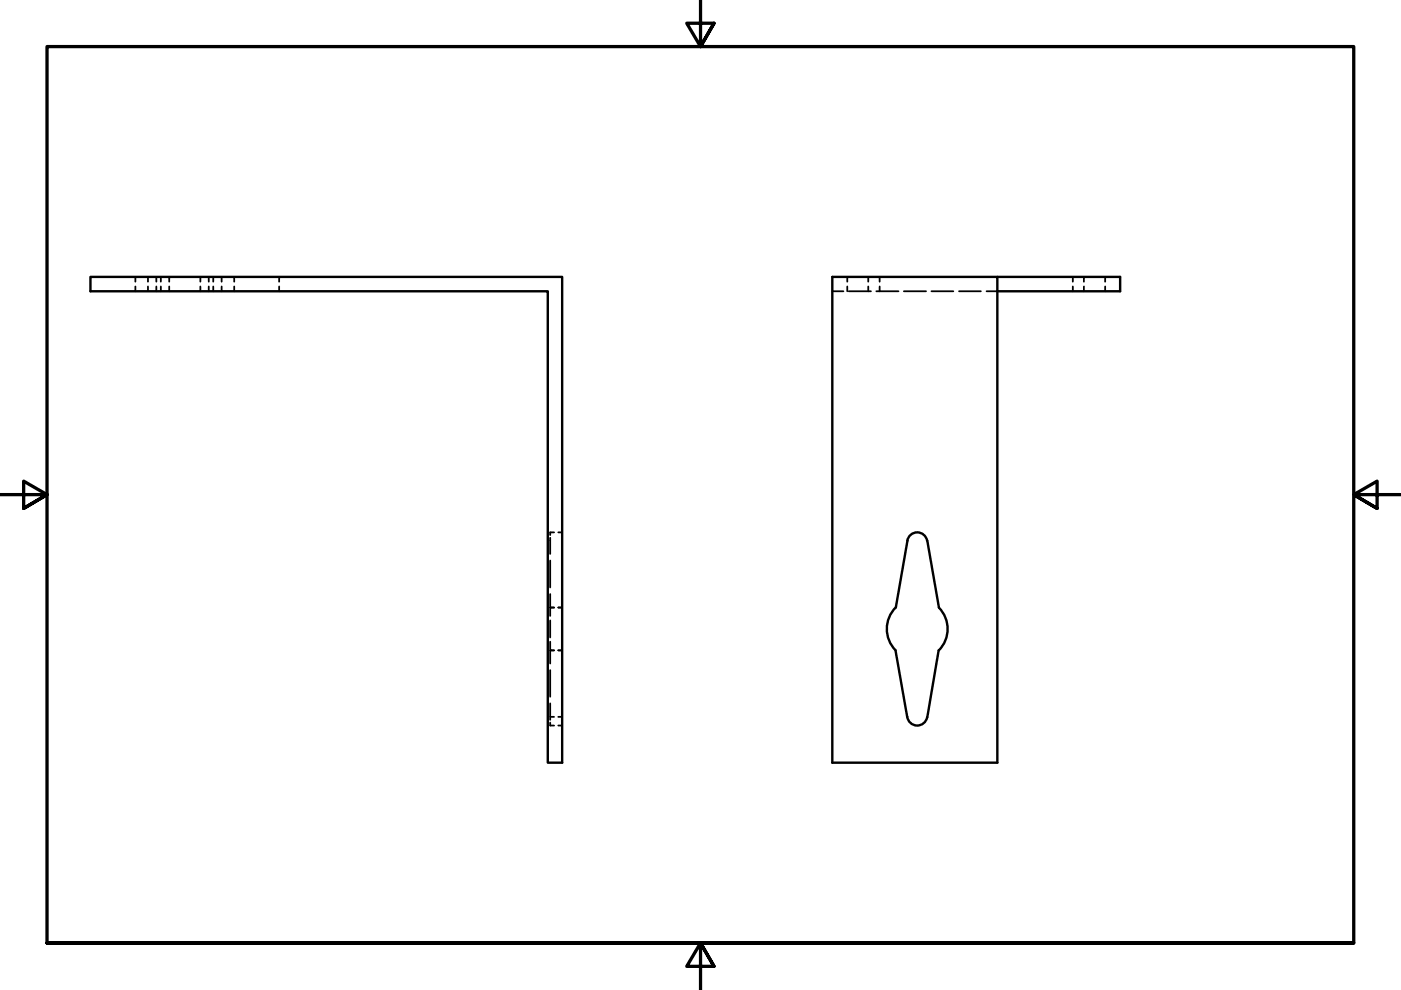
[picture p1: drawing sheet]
<svg xmlns="http://www.w3.org/2000/svg" width="297mm" height="210mm" viewBox="0 0 297 210" stroke-linecap="round" stroke-linejoin="round" font-family="sans-serif">
<!-- layer: Hidden (ANSI) -->
<g fill="none" stroke="#000" stroke-width=".38">
<path d="M28.7 58.7v1M31.4 58.7v1M33.1 58.7v1M34.1 58.7v1M35.9 58.7v1M42.5 58.7v1M44.3 58.7v1M45.2 58.7v1M47 58.7v1M49.7 58.7v1M59.2 58.7v1M179.6 58.7v1"/>
<path d="M184.1 58.7v1M186.5 58.7v1M227.5 58.7v1M229.8 58.7v1M234.3 58.7v1M28.7 60.7v1.1M31.4 60.7v1.1M33.1 60.7v1.1M34.1 60.7v1.1M35.9 60.7v1.1M42.5 60.7v1.1M44.3 60.7v1.1"/>
<path d="M45.2 60.7v1.1M47 60.7v1.1M49.7 60.7v1.1M59.2 60.7v1.1M176.5 61.8h2.3M179.6 60.7v1.1M180 61.8h4.7M184.1 60.7v1.1M185.8 61.8h4.7M186.5 60.7v1.1M191.6 61.8h4.7M197.5 61.8h4.6"/>
<path d="M203.3 61.8h4.7M209.2 61.8h2.3M227.5 60.7v1.1M229.8 60.7v1.1M234.3 60.7v1.1M116.6 114v3.4M116.6 118.8v5.8M117.5 112.9h-.9v.5M118.4 112.9h.8M116.6 136.1v1.8h.9h-.9v2.8M116.6 126v4.6M116.6 131.5v3.7"/>
<path d="M116.6 128.8h.9M118.4 137.9h.8M118.4 128.8h.8M116.6 149.1v2.9h.9M116.6 142.1v5.6M116.6 152v.6M116.6 153.2v.6h.9M118.4 152h.8M118.4 153.8h.8"/>
</g>
<!-- layer: Visible (ANSI) -->
<path d="M19.2 58.7h100v103h-3.1v-99.9h-96.9zM176.5 58.7h35v103h-35zM211.5 58.7h26v3.1h-26M192.4 114.6l-2.5 14.2a6.4 6.4 0 0 0 0 9.1M196.6 114.6a2.13 2.13 0 0 0-2.1-1.7 2.13 2.13 0 0 0-2.1 1.7M196.6 114.6l2.5 14.2M189.9 137.9l2.4 14.1M199.1 128.8a6.4 6.4 0 0 1-.1 9.1l-2.4 14.2M192.4 151.9a2.13 2.13 0 0 0 2 1.9 2.13 2.13 0 0 0 2.2-1.7" fill="none" stroke="#000" stroke-width=".51"/>
<!-- layer: Border (ANSI) -->
<path d="M148.5 -.1v10l-2.9-5h5.8l-2.9 5 2.9-5M0 104.9h10l-5-2.9v5.8l5-2.9-5 2.9M297 104.9h-10l5-2.9v5.8l-5-2.9 5 2.9M10 199.9v-190h277v190h-277h277M151.4 204.9l-2.9-5 2.9 5h-5.8l2.9-5v10" fill="none" stroke="#000" stroke-width=".7"/>
</svg>
